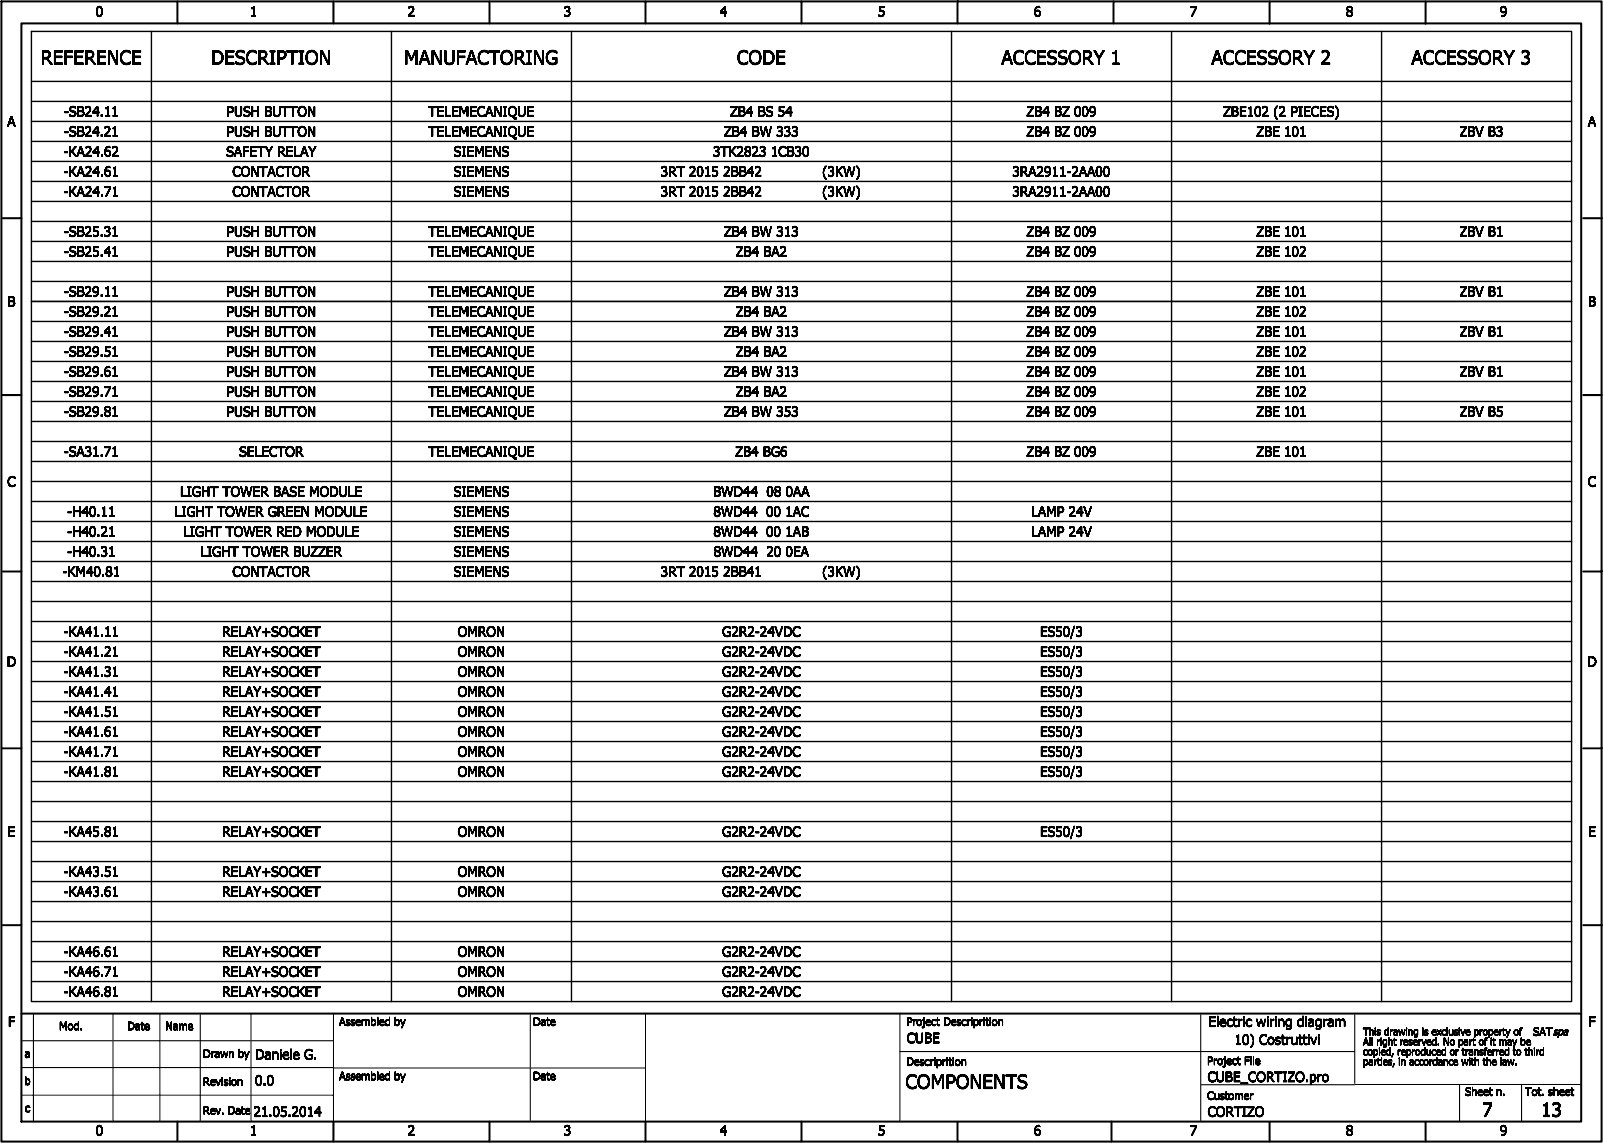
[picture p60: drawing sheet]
<svg xmlns="http://www.w3.org/2000/svg" width="401mm" height="286mm" viewBox="0 0 401 286" stroke-linecap="round" stroke-linejoin="round" font-family="sans-serif">
<defs><g id="words">
<g font-size="3.5">
<text x="10.2" y="16.1">REFERENCE</text>
<text x="52.8" y="16.1">DESCRIPTION</text>
<text x="101" y="16.1">MANUFACTORING</text>
<text x="184.2" y="16.1">CODE</text>
<text x="250.3" y="16.1">ACCESSORY 1</text>
<text x="302.8" y="16.1">ACCESSORY 2</text>
<text x="352.8" y="16.1">ACCESSORY 3</text>
<text x="226.4" y="272.1">COMPONENTS</text>
<text x="370.6" y="279.1">7</text>
<text x="385.2" y="279.1">13</text>
</g>
<g font-size="2.5">
<text x="23.9" y="4.1">0</text>
<text x="62.4" y="4.1">1</text>
<text x="101.9" y="4.1">2</text>
<text x="140.9" y="4.1">3</text>
<text x="179.9" y="4.1">4</text>
<text x="219.4" y="4.1">5</text>
<text x="258.4" y="4.1">6</text>
<text x="297.4" y="4.1">7</text>
<text x="336.4" y="4.1">8</text>
<text x="374.9" y="4.1">9</text>
<text x="16" y="29.1">-SB24.11</text>
<text x="56.6" y="29.1">PUSH BUTTON</text>
<text x="107.1" y="29.1">TELEMECANIQUE</text>
<text x="182.5" y="29.1">ZB4 BS 54</text>
<text x="256.6" y="29.1">ZB4 BZ 009</text>
<text x="305.8" y="29.1">ZBE102 (2 PIECES)</text>
<text x="1.8" y="31.6">A</text>
<text x="16" y="34.1">-SB24.21</text>
<text x="56.6" y="34.1">PUSH BUTTON</text>
<text x="107.1" y="34.1">TELEMECANIQUE</text>
<text x="181" y="34.1">ZB4 BW 333</text>
<text x="256.6" y="34.1">ZB4 BZ 009</text>
<text x="314.1" y="34.1">ZBE 101</text>
<text x="364.9" y="34.1">ZBV B3</text>
<text x="396.9" y="31.6">A</text>
<text x="15.9" y="39.1">-KA24.62</text>
<text x="56.6" y="39.1">SAFETY RELAY</text>
<text x="113.4" y="39.1">SIEMENS</text>
<text x="178.2" y="39.1">3TK2823 1CB30</text>
<text x="15.9" y="44.1">-KA24.61</text>
<text x="58.1" y="44.1">CONTACTOR</text>
<text x="113.4" y="44.1">SIEMENS</text>
<text x="165.2" y="44.1">3RT 2015 2BB42</text>
<text x="205.5" y="44.1">(3KW)</text>
<text x="253.1" y="44.1">3RA2911-2AA00</text>
<text x="15.9" y="49.1">-KA24.71</text>
<text x="58.1" y="49.1">CONTACTOR</text>
<text x="113.4" y="49.1">SIEMENS</text>
<text x="165.2" y="49.1">3RT 2015 2BB42</text>
<text x="205.5" y="49.1">(3KW)</text>
<text x="253.1" y="49.1">3RA2911-2AA00</text>
<text x="16" y="59.1">-SB25.31</text>
<text x="56.6" y="59.1">PUSH BUTTON</text>
<text x="107.1" y="59.1">TELEMECANIQUE</text>
<text x="181" y="59.1">ZB4 BW 313</text>
<text x="256.6" y="59.1">ZB4 BZ 009</text>
<text x="314.1" y="59.1">ZBE 101</text>
<text x="364.9" y="59.1">ZBV B1</text>
<text x="16" y="64.1">-SB25.41</text>
<text x="56.6" y="64.1">PUSH BUTTON</text>
<text x="107.1" y="64.1">TELEMECANIQUE</text>
<text x="183.9" y="64.1">ZB4 BA2</text>
<text x="256.6" y="64.1">ZB4 BZ 009</text>
<text x="314.1" y="64.1">ZBE 102</text>
<text x="1.9" y="76.6">B</text>
<text x="16" y="74.1">-SB29.11</text>
<text x="56.6" y="74.1">PUSH BUTTON</text>
<text x="107.1" y="74.1">TELEMECANIQUE</text>
<text x="181" y="74.1">ZB4 BW 313</text>
<text x="256.6" y="74.1">ZB4 BZ 009</text>
<text x="314.1" y="74.1">ZBE 101</text>
<text x="364.9" y="74.1">ZBV B1</text>
<text x="397" y="76.6">B</text>
<text x="16" y="79.1">-SB29.21</text>
<text x="56.6" y="79.1">PUSH BUTTON</text>
<text x="107.1" y="79.1">TELEMECANIQUE</text>
<text x="183.9" y="79.1">ZB4 BA2</text>
<text x="256.6" y="79.1">ZB4 BZ 009</text>
<text x="314.1" y="79.1">ZBE 102</text>
<text x="16" y="84.1">-SB29.41</text>
<text x="16" y="89.1">-SB29.51</text>
<text x="56.6" y="84.1">PUSH BUTTON</text>
<text x="56.6" y="89.1">PUSH BUTTON</text>
<text x="107.1" y="84.1">TELEMECANIQUE</text>
<text x="107.1" y="89.1">TELEMECANIQUE</text>
<text x="181" y="84.1">ZB4 BW 313</text>
<text x="183.9" y="89.1">ZB4 BA2</text>
<text x="256.6" y="84.1">ZB4 BZ 009</text>
<text x="256.6" y="89.1">ZB4 BZ 009</text>
<text x="314.1" y="84.1">ZBE 101</text>
<text x="314.1" y="89.1">ZBE 102</text>
<text x="364.9" y="84.1">ZBV B1</text>
<text x="16" y="94.1">-SB29.61</text>
<text x="56.6" y="94.1">PUSH BUTTON</text>
<text x="107.1" y="94.1">TELEMECANIQUE</text>
<text x="181" y="94.1">ZB4 BW 313</text>
<text x="256.6" y="94.1">ZB4 BZ 009</text>
<text x="314.1" y="94.1">ZBE 101</text>
<text x="364.9" y="94.1">ZBV B1</text>
<text x="16" y="99.1">-SB29.71</text>
<text x="56.6" y="99.1">PUSH BUTTON</text>
<text x="107.1" y="99.1">TELEMECANIQUE</text>
<text x="183.9" y="99.1">ZB4 BA2</text>
<text x="256.6" y="99.1">ZB4 BZ 009</text>
<text x="314.1" y="99.1">ZBE 102</text>
<text x="16" y="104.1">-SB29.81</text>
<text x="56.6" y="104.1">PUSH BUTTON</text>
<text x="107.1" y="104.1">TELEMECANIQUE</text>
<text x="181" y="104.1">ZB4 BW 353</text>
<text x="256.6" y="104.1">ZB4 BZ 009</text>
<text x="314.1" y="104.1">ZBE 101</text>
<text x="364.9" y="104.1">ZBV B5</text>
<text x="16" y="114.1">-SA31.71</text>
<text x="59.8" y="114.1">SELECTOR</text>
<text x="107.1" y="114.1">TELEMECANIQUE</text>
<text x="183.8" y="114.1">ZB4 BG6</text>
<text x="256.6" y="114.1">ZB4 BZ 009</text>
<text x="314.1" y="114.1">ZBE 101</text>
<text x="1.8" y="121.6">C</text>
<text x="45" y="124.1">LIGHT TOWER BASE MODULE</text>
<text x="113.4" y="124.1">SIEMENS</text>
<text x="178.3" y="124.1">BWD44</text>
<text x="191.6" y="124.1">08 0AA</text>
<text x="396.9" y="121.6">C</text>
<text x="16.8" y="129.1">-H40.11</text>
<text x="43.7" y="129.1">LIGHT TOWER GREEN MODULE</text>
<text x="113.4" y="129.1">SIEMENS</text>
<text x="178.3" y="129.1">8WD44</text>
<text x="191.5" y="129.1">00 1AC</text>
<text x="257.8" y="129.1">LAMP 24V</text>
<text x="16.8" y="134.1">-H40.21</text>
<text x="45.8" y="134.1">LIGHT TOWER RED MODULE</text>
<text x="113.4" y="134.1">SIEMENS</text>
<text x="178.3" y="134.1">8WD44</text>
<text x="191.5" y="134.1">00 1AB</text>
<text x="257.8" y="134.1">LAMP 24V</text>
<text x="16.8" y="139.1">-H40.31</text>
<text x="50.1" y="139.1">LIGHT TOWER BUZZER</text>
<text x="113.4" y="139.1">SIEMENS</text>
<text x="178.4" y="139.1">8WD44</text>
<text x="191.5" y="139.1">20 0EA</text>
<text x="15.6" y="144.1">-KM40.81</text>
<text x="58.1" y="144.1">CONTACTOR</text>
<text x="113.4" y="144.1">SIEMENS</text>
<text x="165.2" y="144.1">3RT 2015 2BB41</text>
<text x="205.5" y="144.1">(3KW)</text>
<text x="15.9" y="159.1">-KA41.11</text>
<text x="55.5" y="159.1">RELAY+SOCKET</text>
<text x="114.4" y="159.1">OMRON</text>
<text x="180.5" y="159.1">G2R2-24VDC</text>
<text x="260" y="159.1">ES50/3</text>
<text x="1.7" y="166.6">D</text>
<text x="15.9" y="164.1">-KA41.21</text>
<text x="55.5" y="164.1">RELAY+SOCKET</text>
<text x="114.4" y="164.1">OMRON</text>
<text x="180.5" y="164.1">G2R2-24VDC</text>
<text x="260" y="164.1">ES50/3</text>
<text x="396.8" y="166.6">D</text>
<text x="15.9" y="169.1">-KA41.31</text>
<text x="55.5" y="169.1">RELAY+SOCKET</text>
<text x="114.4" y="169.1">OMRON</text>
<text x="180.5" y="169.1">G2R2-24VDC</text>
<text x="260" y="169.1">ES50/3</text>
<text x="15.9" y="174.1">-KA41.41</text>
<text x="15.9" y="179.1">-KA41.51</text>
<text x="55.5" y="174.1">RELAY+SOCKET</text>
<text x="55.5" y="179.1">RELAY+SOCKET</text>
<text x="114.4" y="174.1">OMRON</text>
<text x="114.4" y="179.1">OMRON</text>
<text x="180.5" y="174.1">G2R2-24VDC</text>
<text x="180.5" y="179.1">G2R2-24VDC</text>
<text x="260" y="174.1">ES50/3</text>
<text x="260" y="179.1">ES50/3</text>
<text x="15.9" y="184.1">-KA41.61</text>
<text x="55.5" y="184.1">RELAY+SOCKET</text>
<text x="114.4" y="184.1">OMRON</text>
<text x="180.5" y="184.1">G2R2-24VDC</text>
<text x="260" y="184.1">ES50/3</text>
<text x="15.9" y="189.1">-KA41.71</text>
<text x="55.5" y="189.1">RELAY+SOCKET</text>
<text x="114.4" y="189.1">OMRON</text>
<text x="180.5" y="189.1">G2R2-24VDC</text>
<text x="260" y="189.1">ES50/3</text>
<text x="15.9" y="194.1">-KA41.81</text>
<text x="55.5" y="194.1">RELAY+SOCKET</text>
<text x="114.4" y="194.1">OMRON</text>
<text x="180.5" y="194.1">G2R2-24VDC</text>
<text x="260" y="194.1">ES50/3</text>
<text x="1.9" y="209.1">E</text>
<text x="15.9" y="209.1">-KA45.81</text>
<text x="55.5" y="209.1">RELAY+SOCKET</text>
<text x="114.4" y="209.1">OMRON</text>
<text x="180.5" y="209.1">G2R2-24VDC</text>
<text x="260" y="209.1">ES50/3</text>
<text x="397" y="209.1">E</text>
<text x="15.9" y="219.1">-KA43.51</text>
<text x="55.5" y="219.1">RELAY+SOCKET</text>
<text x="114.4" y="219.1">OMRON</text>
<text x="180.5" y="219.1">G2R2-24VDC</text>
<text x="15.9" y="224.1">-KA43.61</text>
<text x="55.5" y="224.1">RELAY+SOCKET</text>
<text x="114.4" y="224.1">OMRON</text>
<text x="180.5" y="224.1">G2R2-24VDC</text>
<text x="15.9" y="239.1">-KA46.61</text>
<text x="55.5" y="239.1">RELAY+SOCKET</text>
<text x="114.4" y="239.1">OMRON</text>
<text x="180.5" y="239.1">G2R2-24VDC</text>
<text x="15.9" y="244.1">-KA46.71</text>
<text x="55.5" y="244.1">RELAY+SOCKET</text>
<text x="114.4" y="244.1">OMRON</text>
<text x="180.5" y="244.1">G2R2-24VDC</text>
<text x="15.9" y="249.1">-KA46.81</text>
<text x="55.5" y="249.1">RELAY+SOCKET</text>
<text x="114.4" y="249.1">OMRON</text>
<text x="180.5" y="249.1">G2R2-24VDC</text>
<text x="2" y="256.6">F</text>
<text x="302.1" y="256.6">Electric wiring diagram</text>
<text x="397.1" y="256.6">F</text>
<text x="226.7" y="260.7">CUBE</text>
<text x="308.6" y="261.1">10) Costruttivi</text>
<text x="63.8" y="264.8">Daniele G.</text>
<text x="63.8" y="271.3">0.0</text>
<text x="301.9" y="270.4">CUBE_CORTIZO.pro</text>
<text x="63.4" y="279.1">21.05.2014</text>
<text x="301.9" y="279.1">CORTIZO</text>
<text x="23.9" y="283.8">0</text>
<text x="62.4" y="283.8">1</text>
<text x="101.9" y="283.8">2</text>
<text x="140.9" y="283.8">3</text>
<text x="179.9" y="283.8">4</text>
<text x="219.4" y="283.8">5</text>
<text x="258.4" y="283.8">6</text>
<text x="297.4" y="283.8">7</text>
<text x="336.4" y="283.8">8</text>
<text x="374.9" y="283.8">9</text>
</g>
<g font-size="2">
<text x="14.8" y="257.5">Mod.</text>
<text x="31.8" y="257.5">Date</text>
<text x="41.4" y="257.5">Name</text>
<text x="84.8" y="256.4">Assembled by</text>
<text x="133.3" y="256.4">Date</text>
<text x="226.6" y="256.4">Project Descriprition</text>
<text x="383.3" y="258.9">SATspa</text>
<text x="6.2" y="264.4">a</text>
<text x="50.8" y="264.4">Drawn by</text>
<text x="84.8" y="270">Assembled by</text>
<text x="133.3" y="270">Date</text>
<text x="226.6" y="266.4">Descriprition</text>
<text x="301.8" y="266.1">Project File</text>
<text x="6.1" y="271.2">b</text>
<text x="50.8" y="271.3">Revision</text>
<text x="301.8" y="274.9">Customer</text>
<text x="366.3" y="273.9">Sheet n.</text>
<text x="381.3" y="273.9">Tot. sheet</text>
<text x="6.2" y="278">c</text>
<text x="50.8" y="278.5">Rev. Date</text>
</g>
<g font-size="1.8">
<text x="340.7" y="258.8">This drawing is exclusive property of</text>
<text x="340.7" y="261.3">All right reserved. No part of it may be</text>
<text x="340.7" y="263.8">copied, reproduced or transferred to third</text>
<text x="340.7" y="266.3">parties, in accordance with the law.</text>
</g>
</g></defs>
<g fill="none" stroke="#000" stroke-width=".35">
<path d="M7.9 7.9h385v242.5h-385zM37.9 7.9v242.5M97.9 7.9v242.5M142.9 7.9v242.5M237.9 7.9v242.5M292.9 7.9v242.5M345.4 7.9v242.5M7.9 20.4h385M7.9 25.4h385M7.9 30.4h385M7.9 35.4h385M7.9 55.4h385"/>
<path d="M7.9 50.4h385M7.9 45.4h385M7.9 40.4h385M7.9 70.4h385M7.9 75.3h385M7.9 65.4h385M7.9 60.3h385M7.9 90.3h385M7.9 95.4h385M7.9 80.4h385M7.9 85.4h385M7.9 115.4h385"/>
<path d="M7.9 110.4h385M7.9 105.4h385M7.9 100.4h385M7.9 130.4h385M7.9 135.4h385M7.9 120.4h385M7.9 125.4h385M7.9 145.4h385M7.9 155.4h385M7.9 150.4h385M7.9 140.4h385M7.9 160.4h385"/>
<path d="M7.9 165.4h385M7.9 170.4h385M7.9 175.4h385M7.9 190.4h385M7.9 195.4h385M7.9 185.4h385M7.9 180.4h385M7.9 215.3h385M7.9 200.4h385M7.9 205.4h385M7.9 210.4h385M7.9 220.4h385"/>
<path d="M7.9 225.4h385M7.9 230.3h385M7.9 235.4h385M7.9 240.4h385M7.9 245.3h385"/>
</g>
<g fill="none" stroke="#000" stroke-width=".25">
<path d="M8.4 253.4v27M28.3 253.4v27M40 253.4v27M50.1 253.4v27M62.8 253.4v27M83.4 253.4v27M132.6 253.6v26.5M161.4 253.4v26.9M225 253.4v27M300.2 253.4v27M338.7 253.4v17.5M5.4 266.9h77.9"/>
<path d="M5.4 260.2h77.9M5.4 273.8h77.9M83.4 267h78M225 262.9h113.6M300.2 271.2h38.5M338.7 271.1h56.6M364.9 271v9.4M380.4 271v9.4"/>
</g>
<g fill="none" stroke="#000" stroke-width=".5">
<path d="M.4 .4h400v285h-400zM5.4 5.9h389.9v274.5h-389.9zM44.4 .4v5.5M83.4 .4v5.5M122.4 .4v5.5M161.4 .4v5.5M200.4 .4v5.5M239.4 .3v5.6M278.4 .4v5.5M317.4 .4v5.6M356.4 .4v5.6M.7 54.6h4.7"/>
<path d="M395.8 54.6h4.7M.7 98.8h4.7M395.8 98.8h4.7M.7 142.9h4.7M395.8 142.9h4.7M.7 187h4.7M395.8 187h4.7M.7 231.3h4.7M395.8 231.3h4.7M5.4 253.4h389.9M44.4 280.4v4.9M83.4 280.4v5"/>
<path d="M122.4 280.4v5M161.4 280.4v5M200.4 280.4v5M239.4 280.6v4.8M277.9 280.4v5M317.4 280.5v4.9M356.4 280.5v4.9"/>
</g>
<use href="#words"/>
</svg>
